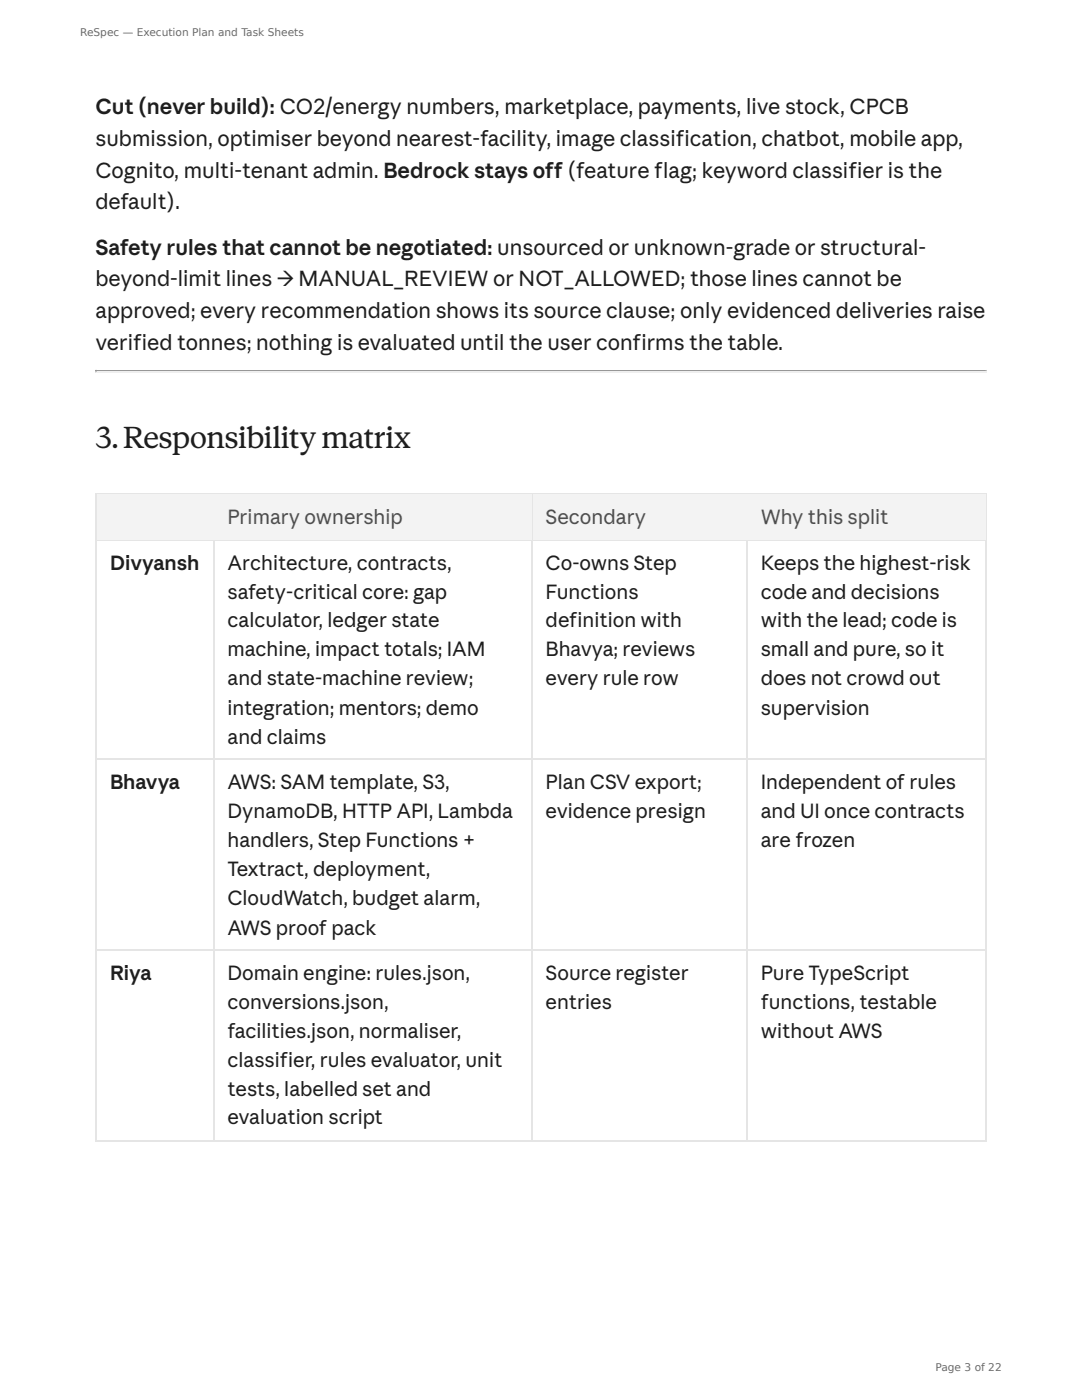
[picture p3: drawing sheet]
<svg xmlns="http://www.w3.org/2000/svg" width="216mm" height="279mm" viewBox="0 0 216 279" stroke-linecap="round" stroke-linejoin="round" font-family="sans-serif">
<defs><g id="words">
<text font-size="5.8" fill="#1f1e1d" x="19" y="89.4">3.Responsibilitymatrix</text>
<g font-size="4.2" fill="#1f1e1d">
<text x="19" y="22.8">Cut (never build): CO2/energy numbers, marketplace, payments, live stock, CPCB</text>
<text x="19" y="29.1">submission, optimiser beyond nearest-facility, image classification, chatbot, mobile app,</text>
<text x="19" y="35.5">Cognito, multi-tenant admin. Bedrock stays off (feature flag; keyword classifier is the</text>
<text x="19" y="41.8">default).</text>
<text x="19" y="50.8">Safety rules that cannot be negotiated: unsourced or unknown-grade or structural-</text>
<text x="19" y="57.2">beyond-limit lines → MANUAL_REVIEW or NOT_ALLOWED; those lines cannot be</text>
<text x="19" y="63.5">approved; every recommendation shows its source clause; only evidenced deliveries raise</text>
<text x="19" y="69.8">verified tonnes; nothing is evaluated until the user confirms the table.</text>
</g>
<g font-size="4" fill="#52514e">
<text x="45.4" y="104.5">Primary ownership</text>
<text x="108.9" y="104.5">Secondary</text>
<text x="151.8" y="104.5">Why this split</text>
</g>
<g font-size="4" fill="#1f1e1d">
<text x="22" y="113.8">Divyansh</text>
<text x="45.4" y="113.8">Architecture, contracts,</text>
<text x="108.9" y="113.8">Co-owns Step</text>
<text x="151.8" y="113.8">Keeps the highest-risk</text>
<text x="45.4" y="119.6">safety-critical core: gap</text>
<text x="108.9" y="119.6">Functions</text>
<text x="151.8" y="119.6">code and decisions</text>
<text x="45.4" y="125.1">calculator, ledger state</text>
<text x="108.9" y="125.1">definition with</text>
<text x="151.8" y="125.1">with the lead; code is</text>
<text x="45.4" y="131">machine, impact totals; IAM</text>
<text x="108.9" y="131">Bhavya; reviews</text>
<text x="151.8" y="131">small and pure, so it</text>
<text x="45.4" y="136.8">and state-machine review;</text>
<text x="108.9" y="136.8">every rule row</text>
<text x="151.8" y="136.8">does not crowd out</text>
<text x="45.4" y="142.6">integration; mentors; demo</text>
<text x="151.8" y="142.6">supervision</text>
<text x="45.4" y="148.4">and claims</text>
<text x="22" y="157.4">Bhavya</text>
<text x="45.4" y="157.4">AWS: SAM template, S3,</text>
<text x="108.9" y="157.4">Plan CSV export;</text>
<text x="151.8" y="157.4">Independent of rules</text>
<text x="45.4" y="163.2">DynamoDB, HTTP API, Lambda</text>
<text x="108.9" y="163.2">evidence presign</text>
<text x="151.8" y="163.2">and UI once contracts</text>
<text x="45.4" y="169.1">handlers, Step Functions +</text>
<text x="151.8" y="169.1">are frozen</text>
<text x="45.4" y="174.9">Textract, deployment,</text>
<text x="45.4" y="180.7">CloudWatch, budget alarm,</text>
<text x="45.4" y="186.5">AWS proof pack</text>
<text x="22" y="195.5">Riya</text>
<text x="45.4" y="195.5">Domain engine: rules.json,</text>
<text x="108.9" y="195.5">Source register</text>
<text x="151.8" y="195.5">Pure TypeScript</text>
<text x="45.4" y="201.3">conversions.json,</text>
<text x="108.9" y="201.3">entries</text>
<text x="151.8" y="201.3">functions, testable</text>
<text x="45.4" y="207.2">facilities.json, normaliser,</text>
<text x="151.8" y="207.2">without AWS</text>
<text x="45.4" y="213">classifier, rules evaluator, unit</text>
<text x="45.4" y="218.8">tests, labelled set and</text>
<text x="45.4" y="224.4">evaluation script</text>
</g>
<g font-size="2.1" fill="#6b6b6b">
<text x="16" y="7.1">ReSpec — Execution Plan and Task Sheets</text>
<text x="186.7" y="273.6">Page 3 of 22</text>
</g>
</g></defs>
<path d="M19 74h177.8" fill="none" stroke="#9a9a9a" stroke-width=".26"/>
<path d="M19 74.2h177.8" fill="none" stroke="#eee" stroke-width=".26"/>
<path d="M196.8 73.8v.5h-.2v-.2z" fill="#eee"/>
<path d="M19 73.8h.3v.3l-.3 .2z" fill="#9a9a9a"/>
<path d="M19 98.6h177.8M19.2 98.4v129.4M42.7 98.4v129.4M106.2 98.4v129.4M149.1 98.4v129.4M196.7 98.4v129.4M19 107.8h177.8M19 151.5h177.8M19 189.6h177.8M19 227.7h177.8" fill="none" stroke="#e8e5dc" stroke-width=".26"/>
<g fill="#f5f3ed">
<path d="M19.3 98.6h23.3v9.1h-23.3z"/>
<path d="M42.8 98.6h63.3v9.1h-63.3z"/>
<path d="M106.3 98.6h42.7v9.1h-42.7z"/>
<path d="M149.2 98.6h47.4v9.1h-47.4z"/>
</g>
<use href="#words"/>
</svg>
